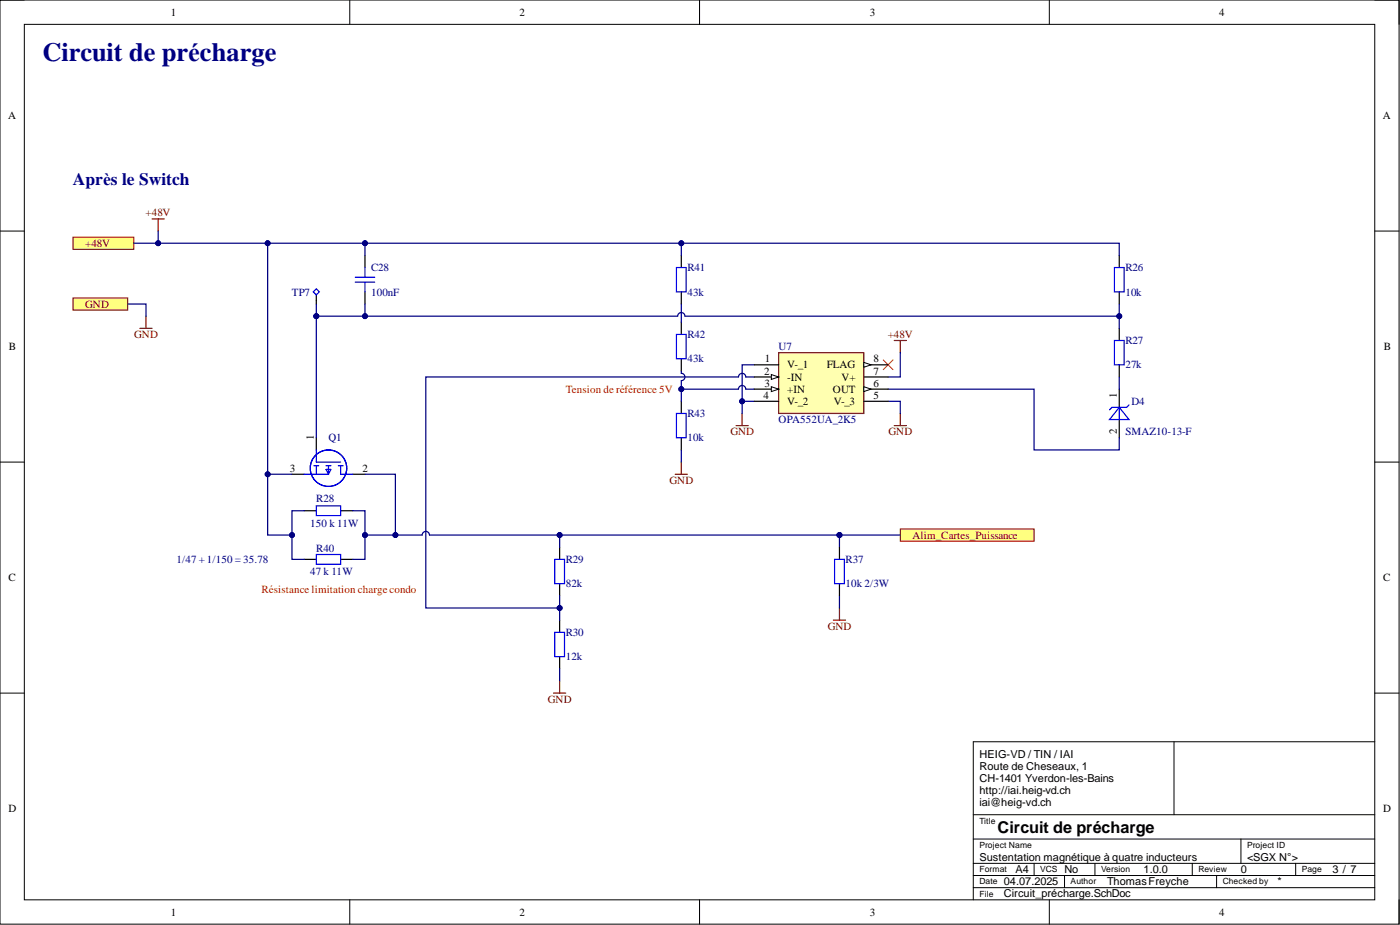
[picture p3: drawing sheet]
<svg xmlns="http://www.w3.org/2000/svg" width="292mm" height="193mm" viewBox="0 0 292 193" stroke-linecap="round" stroke-linejoin="round" font-family="sans-serif">
<defs><g id="words">
<text font-size="5.5" fill="#000080" x="8.9" y="12.8">Circuit de précharge</text>
<text font-size="3.6" fill="#000080" x="15.2" y="38.6">Après le Switch</text>
<text font-size="3.4" x="208.1" y="173.7">Circuit de précharge</text>
<g font-size="2.3">
<text x="35.6" y="3.3">1</text>
<text x="108.4" y="3.3">2</text>
<text x="181.5" y="3.3">3</text>
<text x="254.3" y="3.3">4</text>
<text x="1.7" y="24.9">A</text>
<text x="288.5" y="24.9">A</text>
<text x="1.9" y="73.1">B</text>
<text x="159.6" y="75.6">1</text>
<text x="164.2" y="76.9">V-_1</text>
<text x="172.5" y="76.9">FLAG</text>
<text x="182.3" y="75.6">8</text>
<text x="288.7" y="73.1">B</text>
<text x="159.3" y="83.2">4</text>
<text x="159.4" y="78.1">2</text>
<text x="159.5" y="80.7">3</text>
<text x="164.2" y="79.4">-IN</text>
<text x="164.2" y="81.9">+IN</text>
<text x="173.8" y="81.9">OUT</text>
<text x="175.6" y="79.4">V+</text>
<text x="182.3" y="78.1">7</text>
<text x="182.3" y="80.7">6</text>
<text x="182.3" y="83.2">5</text>
<text x="233" y="83" transform="rotate(-90 233 83)">1</text>
<text x="164.2" y="84.5">V-_2</text>
<text x="174" y="84.5">V-_3</text>
<text x="65.5" y="91.8" transform="rotate(-90 65.5 91.8)">1</text>
<text x="233" y="90.6" transform="rotate(-90 233 90.6)">2</text>
<text x="60.5" y="98.4">3</text>
<text x="75.6" y="98.4">2</text>
<text x="1.8" y="121.3">C</text>
<text x="288.6" y="121.3">C</text>
<text x="204.3" y="158">HEIG-VD / TIN / IAI</text>
<text x="204.3" y="160.6">Route de Cheseaux, 1</text>
<text x="204.3" y="163.1">CH-1401 Yverdon-les-Bains</text>
<text x="204.3" y="165.7">http://iai.heig-vd.ch</text>
<text x="1.8" y="169.5">D</text>
<text x="204.3" y="168.2">iai@heig-vd.ch</text>
<text x="288.6" y="169.5">D</text>
<text x="204.3" y="179.6">Sustentation magnétique à quatre inducteurs</text>
<text x="260.2" y="179.6">&lt;SGX N°&gt;</text>
<text x="209.4" y="184.7">04.07.2025</text>
<text x="211.9" y="182.1">A4</text>
<text x="222.1" y="182.1">No</text>
<text x="231" y="184.7">ThomasFreyche</text>
<text x="238.6" y="182.1">1.0.0</text>
<text x="258.9" y="182.1">0</text>
<text x="266.5" y="184.7">*</text>
<text x="278" y="182.1">3 / 7</text>
<text x="35.6" y="191">1</text>
<text x="108.4" y="191">2</text>
<text x="181.5" y="191">3</text>
<text x="209.4" y="187.2">Circuit_précharge.SchDoc</text>
<text x="254.3" y="191">4</text>
</g>
<g font-size="2.3" fill="#800000">
<text x="30.4" y="45.2">+48V</text>
<text x="17.8" y="51.5">+48V</text>
<text x="17.8" y="64.2">GND</text>
<text x="28" y="70.5">GND</text>
<text x="185.2" y="70.5">+48V</text>
<text x="152.4" y="90.8">GND</text>
<text x="185.4" y="90.8">GND</text>
<text x="139.7" y="101">GND</text>
<text x="190.4" y="112.4">Alim_Cartes_Puissance</text>
<text x="172.7" y="131.4">GND</text>
<text x="114.3" y="146.6">GND</text>
</g>
<g font-size="2.3" fill="#000080">
<text x="77.4" y="56.6">C28</text>
<text x="143.4" y="56.6">R41</text>
<text x="234.8" y="56.6">R26</text>
<text x="60.9" y="61.6">TP7</text>
<text x="77.4" y="61.6">100nF</text>
<text x="143.4" y="61.6">43k</text>
<text x="234.8" y="61.6">10k</text>
<text x="143.4" y="70.5">R42</text>
<text x="234.8" y="71.8">R27</text>
<text x="143.4" y="75.6">43k</text>
<text x="162.5" y="73.1">U7</text>
<text x="234.8" y="76.9">27k</text>
<text x="143.4" y="87">R43</text>
<text x="162.5" y="88.3">OPA552UA_2K5</text>
<text x="236.1" y="84.5">D4</text>
<text x="68.5" y="92.1">Q1</text>
<text x="143.4" y="92.1">10k</text>
<text x="234.8" y="90.8">SMAZ10-13-F</text>
<text x="66" y="104.8">R28</text>
<text x="64.7" y="109.8">150 k 11W</text>
<text x="36.8" y="117.5">1/47 + 1/150 = 35.78</text>
<text x="64.7" y="120">47 k 11W</text>
<text x="66" y="115.2">R40</text>
<text x="118" y="117.5">R29</text>
<text x="176.4" y="117.5">R37</text>
<text x="118" y="122.5">82k</text>
<text x="176.4" y="122.5">10k 2/3W</text>
<text x="118" y="132.7">R30</text>
<text x="118" y="137.7">12k</text>
</g>
<g font-size="2.3" fill="#f00">
<text x="118" y="81.9">Tension de référence 5V</text>
<text x="54.6" y="123.8">Résistance limitation charge condo</text>
</g>
<g font-size="1.8">
<text x="204.3" y="171.8">Title</text>
<text x="204.3" y="176.9">Project Name</text>
<text x="260.2" y="176.9">Project ID</text>
<text x="204.3" y="182">Format</text>
<text x="204.3" y="184.5">Date</text>
<text x="217" y="182">VCS</text>
<text x="223.4" y="184.5">Author</text>
<text x="229.7" y="182">Version</text>
<text x="250" y="182">Review</text>
<text x="255.1" y="184.5">Checked by</text>
<text x="271.6" y="182">Page</text>
<text x="204.3" y="187">File</text>
</g>
</g></defs>
<g fill="none" stroke="#000" stroke-width=".21">
<path d="M0 0h291.9v192.8h-291.9zM0 0h5.1M5.1 5.1h281.7v182.6h-281.7zM73 0v5.1M146 0v5.1M218.9 0v5.1M286.8 0h5.1v5.1M0 48.2h5.1M286.8 48.2h5.1M0 96.4h5.1M286.8 96.4h5.1M0 144.6h5.1"/>
<path d="M245 154.7v15.3M286.8 144.6h5.1M286.8 154.7h-83.7v33M203.1 170h83.7M203.1 175h83.7M258.9 175v5.1M73 187.7v5.1M146 187.7v5.1M203.1 185.2h83.7M203.1 180.1h83.7M203.1 182.6h83.7M215.8 180.1v2.5"/>
<path d="M218.9 187.7v5.1M222.1 182.6v2.6M228.5 180.1v2.5M248.8 180.1v2.5M253.8 182.6v2.6M270.3 180.1v2.5M291.9 187.7v5.1"/>
</g>
<path d="M233.5 53.3v2.5M233.5 60.9v2.5M233.5 68.5v2.5M233.5 76.1v2.5M60.9 98.9h2.6M66 91.3v2.6M73.6 98.9h2.6M233.5 81.2v3.8M233.5 87.5v3.8" fill="none" stroke="#000" stroke-width=".25"/>
<g fill="none" stroke="#00f" stroke-width=".25">
<path d="M232.5 55.8h2v5.1h-2zM232.5 71h2v5.1h-2zM63.5 98.9h5M65.5 97.2h1M66 93.9v2.5h5.1M66 97.2v1.7M68 97.2h1M68 97.9h1l-.5 1zM68.5 97.2v1.7M70.6 97.2h1M71.1 97.2v1.7h2.5M233.5 85l2.1 2.5h-4.1z"/>
<path d="M233.5 85v2.5M235.6 84.5l-.5 .5h-3.1l-.5 .5"/>
<circle cx="68.5" cy="97.7" r="3.8"/>
</g>
<path d="M186.6 71h2.5M187.8 71v2.6M153.6 88.8h2.5M154.8 86.3v2.5M115.5 144.6h2.5M116.8 142.1v2.5" fill="none" stroke="#800000" stroke-width=".25"/>
<path d="M187.8 110.4h28v2.5h-28z" fill-rule="evenodd" fill="#ffff80"/>
<path d="M187.8 110.4h28v2.5h-28z" fill="none" stroke="#800000" stroke-width=".21"/>
<path d="M31.7 45.7h2.6M33 45.7v2.5" fill="none" stroke="#800000" stroke-width=".25"/>
<path d="M15.2 49.5h12.7v2.5h-12.7z" fill-rule="evenodd" fill="#ffff80"/>
<path d="M15.2 49.5h12.7v2.5h-12.7z" fill="none" stroke="#800000" stroke-width=".21"/>
<path d="M66 61.4v2" fill="none" stroke="#000" stroke-width=".25"/>
<path d="M65.4 60.9l.6-.6 .6 .6-.6 .6z" fill="none" stroke="#00f" stroke-width=".25"/>
<path d="M15.2 62.2h11.5v2.5h-11.5z" fill-rule="evenodd" fill="#ffff80"/>
<path d="M15.2 62.2h11.5v2.5h-11.5z" fill="none" stroke="#800000" stroke-width=".21"/>
<path d="M29.2 68.5h2.5M30.5 66v2.5M140.9 98.9h2.5M142.1 96.4v2.5M186.6 88.8h2.5M187.8 86.3v2.5M173.9 129.4h2.5M175.1 126.8v2.6" fill="none" stroke="#800000" stroke-width=".25"/>
<path d="M184.3 75.1l2 2M186.3 75.1l-2 2" fill="none" stroke="#f00" stroke-width=".21"/>
<g fill="none" stroke="#000" stroke-width=".25">
<path d="M76.2 53.3v2.5M142.1 53.3v2.5M76.2 60.9v2.5M142.1 60.9v2.5M142.1 67.2v2.6M142.1 74.8v2.6M142.1 83.7v2.6M142.1 91.3v2.6M63.5 106.5h2.5M63.5 116.7h2.5M71.1 106.5h2.5M71.1 116.7h2.5"/>
<path d="M116.8 114.2v2.5M116.8 121.8v2.5M116.8 129.4v2.5M116.8 137v2.5"/>
</g>
<path d="M74.1 57.8h4.1M74.1 58.9h4.1M76.2 55.8v2M76.2 58.9v2M141.1 55.8h2.1v5.1h-2.1zM141.1 69.8h2.1v5h-2.1zM141.1 86.3h2.1v5h-2.1zM66 105.5h5.1v2.1h-5.1zM66 115.7h5.1v2h-5.1zM115.7 116.7h2.1v5.1h-2.1zM115.7 131.9h2.1v5.1h-2.1z" fill="none" stroke="#00f" stroke-width=".25"/>
<path d="M187.8 73.6v5h-2.5M233.5 63.4v5.1M233.5 78.6v2.6" fill="none" stroke="#000080" stroke-width=".25"/>
<circle cx="233.5" cy="66" r=".51" fill="#000080"/>
<circle cx="233.5" cy="66" r=".51" fill="none" stroke="#000080" stroke-width=".21"/>
<path d="M66 66v25.3" fill="none" stroke="#000080" stroke-width=".25"/>
<circle cx="66" cy="66" r=".51" fill="#000080"/>
<circle cx="66" cy="66" r=".51" fill="none" stroke="#000080" stroke-width=".21"/>
<path d="M55.8 98.9h5.1" fill="none" stroke="#000080" stroke-width=".25"/>
<circle cx="55.8" cy="98.9" r=".51" fill="#000080"/>
<circle cx="55.8" cy="98.9" r=".51" fill="none" stroke="#000080" stroke-width=".21"/>
<path d="M76.2 98.9h6.3v12.7" fill="none" stroke="#000080" stroke-width=".25"/>
<circle cx="82.5" cy="111.6" r=".51" fill="#000080"/>
<circle cx="82.5" cy="111.6" r=".51" fill="none" stroke="#000080" stroke-width=".21"/>
<path d="M26.7 63.4h3.8v2.6M175.1 111.6v2.6" fill="none" stroke="#000080" stroke-width=".25"/>
<circle cx="175.1" cy="111.6" r=".51" fill="#000080"/>
<circle cx="175.1" cy="111.6" r=".51" fill="none" stroke="#000080" stroke-width=".21"/>
<path d="M157.4 76.1h-2.6v10.2M175.1 124.3v2.5" fill="none" stroke="#000080" stroke-width=".25"/>
<circle cx="154.8" cy="83.7" r=".51" fill="#000080"/>
<circle cx="154.8" cy="83.7" r=".51" fill="none" stroke="#000080" stroke-width=".21"/>
<path d="M154.8 83.7h2.6" fill="none" stroke="#000080" stroke-width=".25"/>
<circle cx="154.8" cy="83.7" r=".51" fill="#000080"/>
<circle cx="154.8" cy="83.7" r=".51" fill="none" stroke="#000080" stroke-width=".21"/>
<path d="M157.4 78.6h-1.8a.76 .76 0 0 0-.8-.7 .76 .76 0 0 0-.7 .7h-65.3v48.2h28v-2.5" fill="none" stroke="#000080" stroke-width=".25"/>
<circle cx="116.8" cy="126.8" r=".51" fill="#000080"/>
<circle cx="116.8" cy="126.8" r=".51" fill="none" stroke="#000080" stroke-width=".21"/>
<path d="M33 48.2v2.5" fill="none" stroke="#000080" stroke-width=".25"/>
<circle cx="33" cy="50.7" r=".51" fill="#000080"/>
<circle cx="33" cy="50.7" r=".51" fill="none" stroke="#000080" stroke-width=".21"/>
<path d="M27.9 50.7h27.9" fill="none" stroke="#000080" stroke-width=".25"/>
<circle cx="33" cy="50.7" r=".51" fill="#000080"/>
<circle cx="33" cy="50.7" r=".51" fill="none" stroke="#000080" stroke-width=".21"/>
<circle cx="55.8" cy="50.7" r=".51" fill="#000080"/>
<circle cx="55.8" cy="50.7" r=".51" fill="none" stroke="#000080" stroke-width=".21"/>
<path d="M142.1 50.7v2.6" fill="none" stroke="#000080" stroke-width=".25"/>
<circle cx="142.1" cy="50.7" r=".51" fill="#000080"/>
<circle cx="142.1" cy="50.7" r=".51" fill="none" stroke="#000080" stroke-width=".21"/>
<path d="M142.1 77.4v.5a.76 .76 0 0 1 .8 .7 .76 .76 0 0 1-.8 .8v1.8h12a.76 .76 0 0 1 .7-.8 .76 .76 0 0 1 .8 .8h1.8M142.1 63.4v3.8M142.1 93.9v2.5" fill="none" stroke="#000080" stroke-width=".25"/>
<circle cx="142.1" cy="81.2" r=".51" fill="#000080"/>
<circle cx="142.1" cy="81.2" r=".51" fill="none" stroke="#000080" stroke-width=".21"/>
<path d="M142.1 81.2v2.5" fill="none" stroke="#000080" stroke-width=".25"/>
<circle cx="142.1" cy="81.2" r=".51" fill="#000080"/>
<circle cx="142.1" cy="81.2" r=".51" fill="none" stroke="#000080" stroke-width=".21"/>
<path d="M185.3 81.2h30.5v12.7h17.7v-2.6M185.3 83.7h2.5v2.6M175.1 111.6h12.7" fill="none" stroke="#000080" stroke-width=".25"/>
<circle cx="175.1" cy="111.6" r=".51" fill="#000080"/>
<circle cx="175.1" cy="111.6" r=".51" fill="none" stroke="#000080" stroke-width=".21"/>
<path d="M116.8 111.6v2.6" fill="none" stroke="#000080" stroke-width=".25"/>
<circle cx="116.8" cy="111.6" r=".51" fill="#000080"/>
<circle cx="116.8" cy="111.6" r=".51" fill="none" stroke="#000080" stroke-width=".21"/>
<path d="M116.8 126.8v2.6" fill="none" stroke="#000080" stroke-width=".25"/>
<circle cx="116.8" cy="126.8" r=".51" fill="#000080"/>
<circle cx="116.8" cy="126.8" r=".51" fill="none" stroke="#000080" stroke-width=".21"/>
<path d="M233.5 53.3v-2.6h-177.7v60.9h5.1v-5.1h2.6M116.8 139.5v2.6" fill="none" stroke="#000080" stroke-width=".25"/>
<circle cx="142.1" cy="50.7" r=".51" fill="#000080"/>
<circle cx="142.1" cy="50.7" r=".51" fill="none" stroke="#000080" stroke-width=".21"/>
<circle cx="76.2" cy="50.7" r=".51" fill="#000080"/>
<circle cx="76.2" cy="50.7" r=".51" fill="none" stroke="#000080" stroke-width=".21"/>
<circle cx="55.8" cy="50.7" r=".51" fill="#000080"/>
<circle cx="55.8" cy="50.7" r=".51" fill="none" stroke="#000080" stroke-width=".21"/>
<circle cx="55.8" cy="98.9" r=".51" fill="#000080"/>
<circle cx="55.8" cy="98.9" r=".51" fill="none" stroke="#000080" stroke-width=".21"/>
<circle cx="60.9" cy="111.6" r=".51" fill="#000080"/>
<circle cx="60.9" cy="111.6" r=".51" fill="none" stroke="#000080" stroke-width=".21"/>
<path d="M60.9 111.6v5.1h2.6" fill="none" stroke="#000080" stroke-width=".25"/>
<circle cx="60.9" cy="111.6" r=".51" fill="#000080"/>
<circle cx="60.9" cy="111.6" r=".51" fill="none" stroke="#000080" stroke-width=".21"/>
<path d="M73.6 106.5h2.6v5.1h11.9a.76 .76 0 0 1 .7-.7 .76 .76 0 0 1 .8 .7h85.5" fill="none" stroke="#000080" stroke-width=".25"/>
<circle cx="76.2" cy="111.6" r=".51" fill="#000080"/>
<circle cx="76.2" cy="111.6" r=".51" fill="none" stroke="#000080" stroke-width=".21"/>
<circle cx="82.5" cy="111.6" r=".51" fill="#000080"/>
<circle cx="82.5" cy="111.6" r=".51" fill="none" stroke="#000080" stroke-width=".21"/>
<circle cx="116.8" cy="111.6" r=".51" fill="#000080"/>
<circle cx="116.8" cy="111.6" r=".51" fill="none" stroke="#000080" stroke-width=".21"/>
<circle cx="175.1" cy="111.6" r=".51" fill="#000080"/>
<circle cx="175.1" cy="111.6" r=".51" fill="none" stroke="#000080" stroke-width=".21"/>
<path d="M76.2 111.6v5.1h-2.6" fill="none" stroke="#000080" stroke-width=".25"/>
<circle cx="76.2" cy="111.6" r=".51" fill="#000080"/>
<circle cx="76.2" cy="111.6" r=".51" fill="none" stroke="#000080" stroke-width=".21"/>
<path d="M76.2 50.7v2.6" fill="none" stroke="#000080" stroke-width=".25"/>
<circle cx="76.2" cy="50.7" r=".51" fill="#000080"/>
<circle cx="76.2" cy="50.7" r=".51" fill="none" stroke="#000080" stroke-width=".21"/>
<path d="M66 66h10.2" fill="none" stroke="#000080" stroke-width=".25"/>
<circle cx="66" cy="66" r=".51" fill="#000080"/>
<circle cx="66" cy="66" r=".51" fill="none" stroke="#000080" stroke-width=".21"/>
<circle cx="76.2" cy="66" r=".51" fill="#000080"/>
<circle cx="76.2" cy="66" r=".51" fill="none" stroke="#000080" stroke-width=".21"/>
<path d="M76.2 63.4v2.6h65.2a.76 .76 0 0 1 .7-.8 .76 .76 0 0 1 .8 .8h90.6" fill="none" stroke="#000080" stroke-width=".25"/>
<circle cx="76.2" cy="66" r=".51" fill="#000080"/>
<circle cx="76.2" cy="66" r=".51" fill="none" stroke="#000080" stroke-width=".21"/>
<circle cx="233.5" cy="66" r=".51" fill="#000080"/>
<circle cx="233.5" cy="66" r=".51" fill="none" stroke="#000080" stroke-width=".21"/>
<path d="M66 63.4v2.6" fill="none" stroke="#000080" stroke-width=".25"/>
<circle cx="66" cy="66" r=".51" fill="#000080"/>
<circle cx="66" cy="66" r=".51" fill="none" stroke="#000080" stroke-width=".21"/>
<path d="M175.1 114.2v2.5M175.1 121.8v2.5" fill="none" stroke="#000" stroke-width=".25"/>
<path d="M174.1 116.7h2.1v5.1h-2.1z" fill="none" stroke="#00f" stroke-width=".25"/>
<path d="M162.5 73.6h17.7v12.7h-17.7z" fill-rule="evenodd" fill="#ffffb0"/>
<path d="M162.5 73.6h17.7v12.7h-17.7z" fill="none" stroke="#800000" stroke-width=".25"/>
<path d="M157.4 76.1h5.1M157.4 78.6h5.1" fill="none" stroke="#000" stroke-width=".25"/>
<path d="M160.9 78.1l1.6 .5-1.6 .6z" fill="#f8fcff"/>
<path d="M160.9 78.1l1.6 .5-1.6 .6z" fill="none" stroke="#000" stroke-width=".21"/>
<path d="M157.4 81.2h5.1" fill="none" stroke="#000" stroke-width=".25"/>
<path d="M160.9 80.7l1.6 .5-1.6 .5z" fill="#f8fcff"/>
<path d="M160.9 80.7l1.6 .5-1.6 .5z" fill="none" stroke="#000" stroke-width=".21"/>
<path d="M180.2 76.1h5.1M157.4 83.7h5.1" fill="none" stroke="#000" stroke-width=".25"/>
<path d="M180.2 75.6l1.5 .5-1.5 .5z" fill="#f8fcff"/>
<path d="M180.2 75.6l1.5 .5-1.5 .5z" fill="none" stroke="#000" stroke-width=".21"/>
<path d="M180.2 78.6h5.1M180.2 81.2h5.1" fill="none" stroke="#000" stroke-width=".25"/>
<path d="M180.2 80.7l1.5 .5-1.5 .5z" fill="#f8fcff"/>
<path d="M180.2 80.7l1.5 .5-1.5 .5z" fill="none" stroke="#000" stroke-width=".21"/>
<path d="M180.2 83.7h5.1" fill="none" stroke="#000" stroke-width=".25"/>
<use href="#words"/>
</svg>
